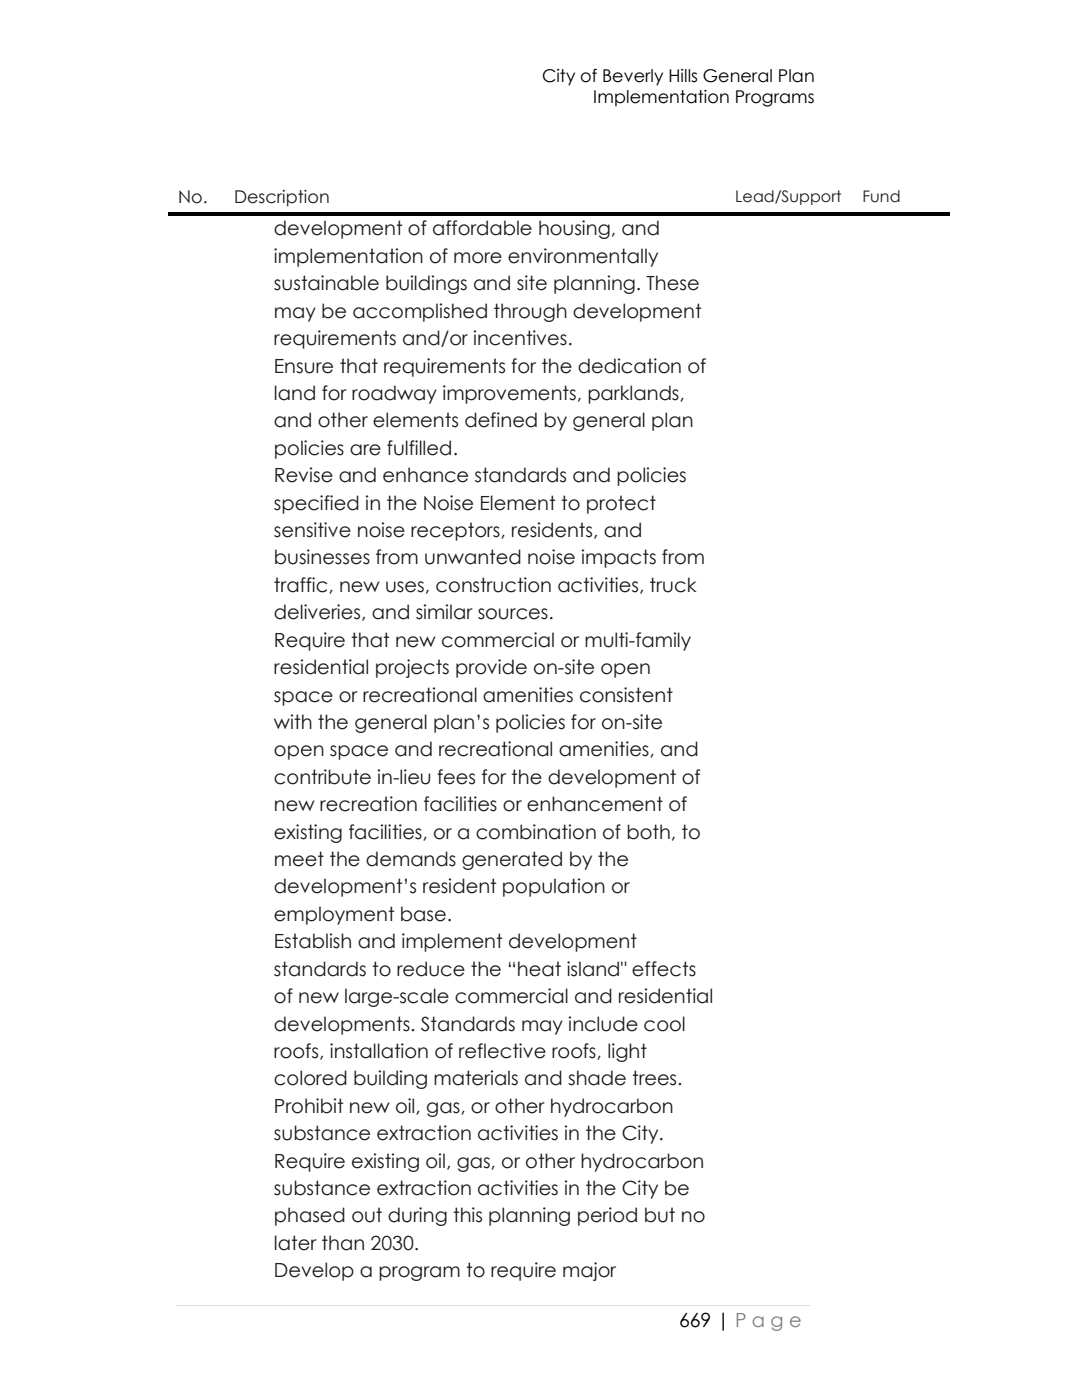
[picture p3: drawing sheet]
<svg xmlns="http://www.w3.org/2000/svg" width="216mm" height="279mm" viewBox="0 0 216 279" stroke-linecap="round" stroke-linejoin="round" font-family="sans-serif">
<defs><g id="words">
<g font-size="3.9" fill="#1d1b11">
<text x="54.7" y="47">development of affordable housing, and</text>
<text x="54.7" y="52.5">implementation of more environmentally</text>
<text x="54.7" y="57.9">sustainable buildings and site planning. These</text>
<text x="54.7" y="63.4">may be accomplished through development</text>
<text x="54.7" y="68.8">requirements and/or incentives.</text>
<text x="54.7" y="74.3">Ensure that requirements for the dedication of</text>
<text x="54.7" y="79.8">land for roadway improvements, parklands,</text>
<text x="54.7" y="85.3">and other elements defined by general plan</text>
<text x="54.7" y="90.7">policies are fulfilled.</text>
<text x="54.7" y="96.2">Revise and enhance standards and policies</text>
<text x="54.7" y="101.7">specified in the Noise Element to protect</text>
<text x="54.7" y="107.2">sensitive noise receptors, residents, and</text>
<text x="54.7" y="112.6">businesses from unwanted noise impacts from</text>
<text x="54.7" y="118.1">traffic, new uses, construction activities, truck</text>
<text x="54.7" y="123.6">deliveries, and similar sources.</text>
<text x="54.7" y="129">Require that new commercial or multi-family</text>
<text x="54.7" y="134.5">residential projects provide on-site open</text>
<text x="54.7" y="140">space or recreational amenities consistent</text>
<text x="54.7" y="145.5">with the general plan’s policies for on-site</text>
<text x="54.7" y="150.9">open space and recreational amenities, and</text>
<text x="54.7" y="156.4">contribute in-lieu fees for the development of</text>
<text x="54.7" y="161.9">new recreation facilities or enhancement of</text>
<text x="54.7" y="167.4">existing facilities, or a combination of both, to</text>
<text x="54.7" y="172.8">meet the demands generated by the</text>
<text x="54.7" y="178.3">development’s resident population or</text>
<text x="54.7" y="183.8">employment base.</text>
<text x="54.7" y="189.3">Establish and implement development</text>
<text x="54.7" y="194.7">standards to reduce the “heat island&quot; effects</text>
<text x="54.7" y="200.2">of new large-scale commercial and residential</text>
<text x="54.7" y="205.7">developments. Standards may include cool</text>
<text x="54.7" y="211.1">roofs, installation of reflective roofs, light</text>
<text x="54.7" y="216.6">colored building materials and shade trees.</text>
<text x="54.7" y="222.1">Prohibit new oil, gas, or other hydrocarbon</text>
<text x="54.7" y="227.6">substance extraction activities in the City.</text>
<text x="54.7" y="233">Require existing oil, gas, or other hydrocarbon</text>
<text x="54.7" y="238.5">substance extraction activities in the City be</text>
<text x="54.7" y="244">phased out during this planning period but no</text>
<text x="54.7" y="249.5">later than 2030.</text>
<text x="54.7" y="254.9">Develop a program to require major</text>
</g>
<text font-size="3.9" x="135.5" y="264.8">669 | P a g e</text>
<g font-size="3.5">
<text x="108.2" y="16.3">City of Beverly Hills General Plan</text>
<text x="118.4" y="20.6">Implementation Programs</text>
</g>
<g font-size="3.5" fill="#1d1b11">
<text x="35.6" y="40.5">No.</text>
<text x="46.7" y="40.5">Description</text>
</g>
<g font-size="3.2" fill="#1d1b11">
<text x="146.7" y="40.3">Lead/Support</text>
<text x="172.1" y="40.3">Fund</text>
</g>
</g></defs>
<path d="M35.1 260.5h126.4" fill="none" stroke="#d9d9d9" stroke-width=".2"/>
<g fill="#000">
<path d="M33.5 42.3h11.2v.7h-11.2z" fill-rule="evenodd"/>
<path d="M44.7 42.3h.7v.7h-.7z" fill-rule="evenodd"/>
<path d="M45.4 42.3h99.3v.7h-99.3z" fill-rule="evenodd"/>
<path d="M144.7 42.3h.7v.7h-.7z" fill-rule="evenodd"/>
<path d="M145.4 42.3h24.7v.7h-24.7z" fill-rule="evenodd"/>
<path d="M170.1 42.3h.8v.7h-.8z" fill-rule="evenodd"/>
<path d="M170.9 42.3h18.7v.7h-18.7z" fill-rule="evenodd"/>
</g>
<use href="#words"/>
</svg>
